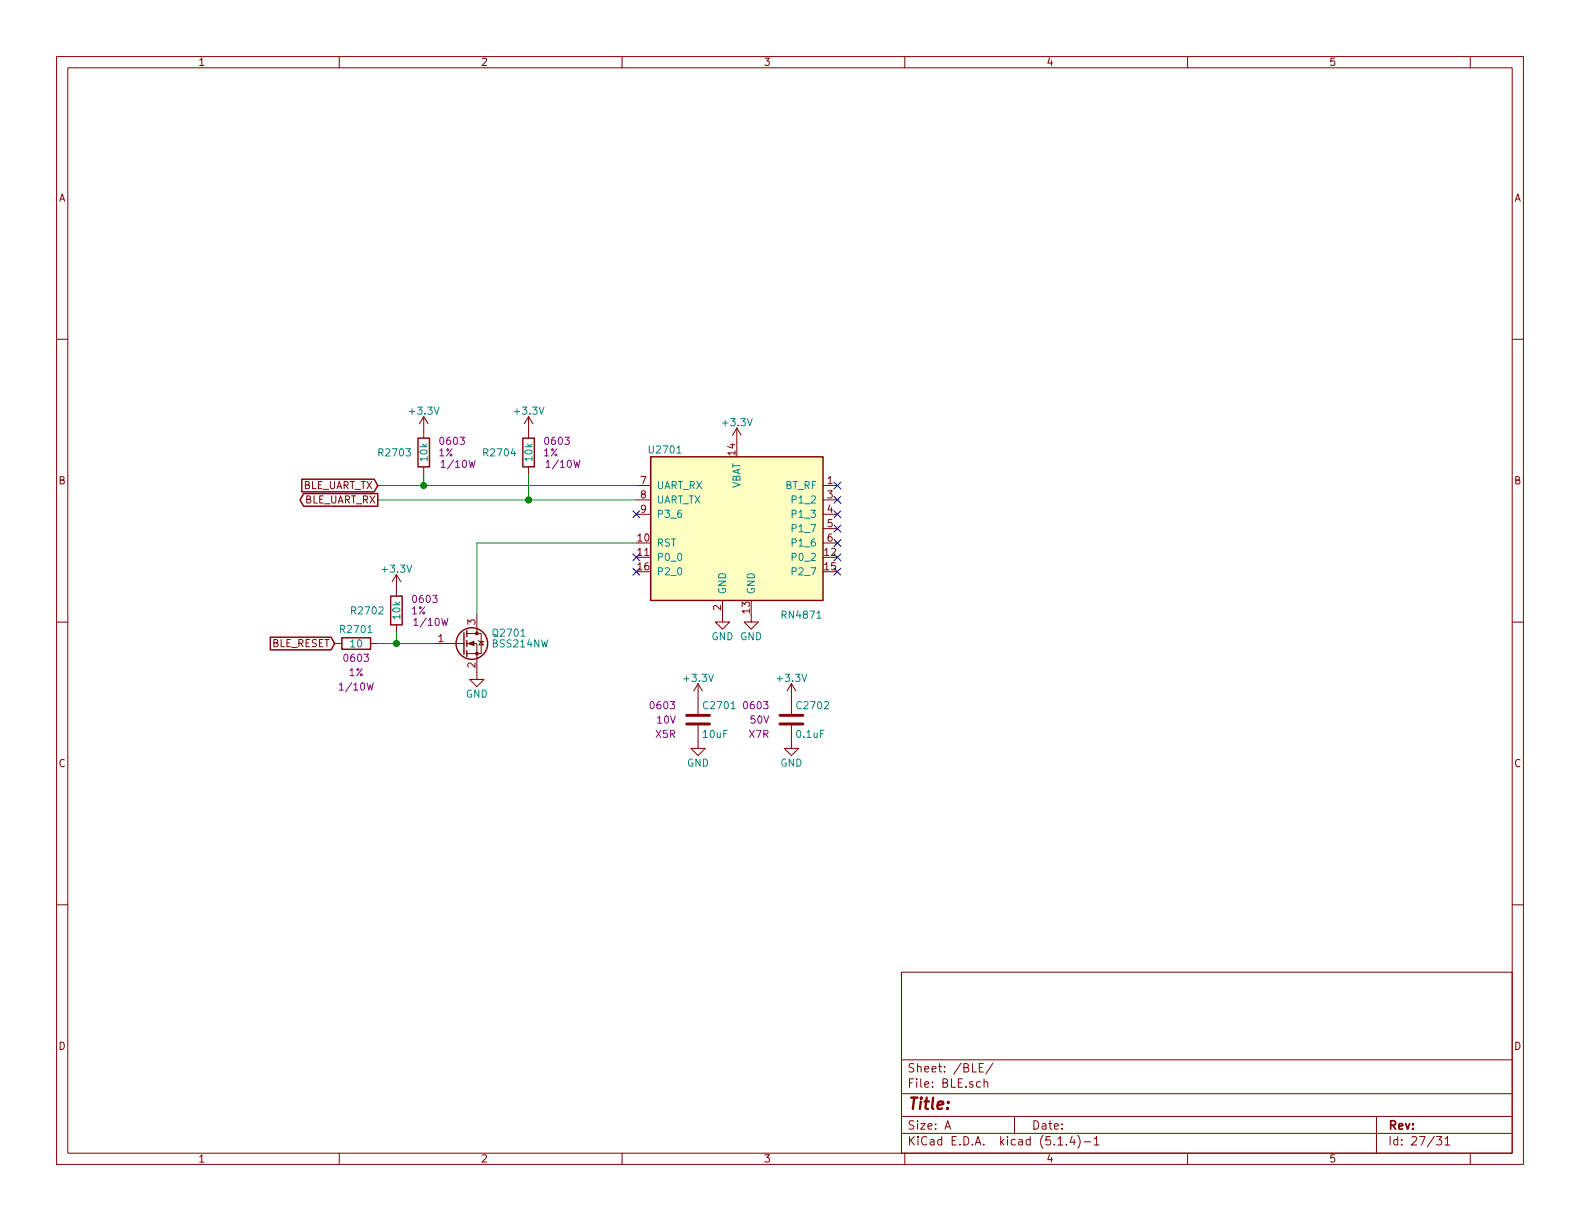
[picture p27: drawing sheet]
<svg xmlns="http://www.w3.org/2000/svg" width="279mm" height="216mm" viewBox="0 0 279 216" stroke-linecap="round" stroke-linejoin="round" font-family="sans-serif">
<defs><g id="words">
<text font-size="2.8" fill="#840000" x="160.4" y="196.2">Title:</text>
<g font-size="2.1" fill="#840000">
<text x="160.4" y="189.6">Sheet: /BLE/</text>
<text x="160.4" y="192.3">File: BLE.sch</text>
<text x="160.4" y="202.5">KiCad E.D.A. kicad (5.1.4)-1</text>
<text x="160.4" y="199.7">Size: A</text>
<text x="182.4" y="199.7">Date:</text>
<text x="245.4" y="199.7">Rev:</text>
<text x="245.4" y="202.5">Id: 27/31</text>
</g>
<g font-size="1.8" fill="#840000">
<text x="35" y="11.6">1</text>
<text x="85" y="11.6">2</text>
<text x="135" y="11.6">3</text>
<text x="185" y="11.6">4</text>
<text x="235" y="11.6">5</text>
<text x="10.4" y="35.6">A</text>
<text x="267.8" y="35.6">A</text>
<text x="130" y="80.5" transform="rotate(-90 130 80.5)">14</text>
<text x="10.4" y="85.6">B</text>
<text x="53.3" y="86.5">BLE_UART_TX</text>
<text x="53.7" y="89">BLE_UART_RX</text>
<text x="113.3" y="85.6">7</text>
<text x="113.3" y="88.1">8</text>
<text x="146.3" y="85.6">1</text>
<text x="146.3" y="88.1">3</text>
<text x="267.8" y="85.6">B</text>
<text x="112.8" y="95.8">10</text>
<text x="113.3" y="90.7">9</text>
<text x="146.3" y="90.7">4</text>
<text x="146.3" y="93.2">5</text>
<text x="146.3" y="95.8">6</text>
<text x="112.8" y="98.3">11</text>
<text x="112.8" y="100.8">16</text>
<text x="145.8" y="98.3">12</text>
<text x="145.8" y="100.8">15</text>
<text x="127.5" y="107.9" transform="rotate(-90 127.5 107.9)">2</text>
<text x="77.5" y="113.5">1</text>
<text x="84.1" y="110.5" transform="rotate(-90 84.1 110.5)">3</text>
<text x="132.6" y="108.4" transform="rotate(-90 132.6 108.4)">13</text>
<text x="48" y="114.4">BLE_RESET</text>
<text x="84.1" y="118.1" transform="rotate(-90 84.1 118.1)">2</text>
<text x="10.4" y="135.6">C</text>
<text x="267.8" y="135.6">C</text>
<text x="10.4" y="185.6">D</text>
<text x="267.8" y="185.6">D</text>
<text x="35" y="205.5">1</text>
<text x="85" y="205.5">2</text>
<text x="135" y="205.5">3</text>
<text x="185" y="205.5">4</text>
<text x="235" y="205.5">5</text>
</g>
<g font-size="1.8" fill="#008484">
<text x="72.6" y="73.3">+3.3V</text>
<text x="91.1" y="73.3">+3.3V</text>
<text x="128" y="75.4">+3.3V</text>
<text x="67.2" y="80.7">R2703</text>
<text x="75.6" y="81.5" transform="rotate(-90 75.6 81.5)">10k</text>
<text x="85.7" y="80.7">R2704</text>
<text x="94.2" y="81.5" transform="rotate(-90 94.2 81.5)">10k</text>
<text x="115" y="80.2">U2701</text>
<text x="116.1" y="86.5">UART_RX</text>
<text x="116.1" y="89">UART_TX</text>
<text x="130.9" y="86.6" transform="rotate(-90 130.9 86.6)">VBAT</text>
<text x="138.8" y="86.5">BT_RF</text>
<text x="140.4" y="89">P1_2</text>
<text x="116.1" y="91.6">P3_6</text>
<text x="140.4" y="91.6">P1_3</text>
<text x="140.4" y="94.1">P1_7</text>
<text x="67.8" y="101.3">+3.3V</text>
<text x="116.1" y="96.6">RST</text>
<text x="116.1" y="99.2">P0_0</text>
<text x="116.1" y="101.7">P2_0</text>
<text x="140.4" y="99.2">P0_2</text>
<text x="140.4" y="101.7">P2_7</text>
<text x="140.4" y="96.6">P1_6</text>
<text x="128.4" y="105.2" transform="rotate(-90 128.4 105.2)">GND</text>
<text x="133.5" y="105.2" transform="rotate(-90 133.5 105.2)">GND</text>
<text x="60.4" y="111.9">R2701</text>
<text x="62.4" y="108.6">R2702</text>
<text x="70.8" y="109.4" transform="rotate(-90 70.8 109.4)">10k</text>
<text x="87.4" y="112.6">Q2701</text>
<text x="125.8" y="113.2">GND GND</text>
<text x="138.5" y="109.4">RN4871</text>
<text x="62" y="114.5">10</text>
<text x="87.2" y="114.5">BSS214NW</text>
<text x="82.4" y="123.4">GND</text>
<text x="121.1" y="120.6">+3.3V</text>
<text x="124.6" y="125.4">C2701</text>
<text x="137.6" y="120.6">+3.3V</text>
<text x="141.1" y="125.4">C2702</text>
<text x="124.4" y="130.5">10uF</text>
<text x="141" y="130.5">0.1uF</text>
<text x="121.5" y="135.6">GND</text>
<text x="138" y="135.6">GND</text>
</g>
<g font-size="1.8" fill="#840084">
<text x="77.6" y="80.7">1%</text>
<text x="78" y="78.7">0603</text>
<text x="78.5" y="82.7">1/10W</text>
<text x="96.1" y="80.7">1%</text>
<text x="96.5" y="78.7">0603</text>
<text x="97" y="82.7">1/10W</text>
<text x="73.2" y="106.6">0603</text>
<text x="72.8" y="108.6">1%</text>
<text x="73.6" y="110.7">1/10W</text>
<text x="61" y="117">0603</text>
<text x="61.7" y="119.6">1%</text>
<text x="60.5" y="122.1">1/10W</text>
<text x="115.2" y="125.4">0603</text>
<text x="131.7" y="125.4">0603</text>
<text x="116" y="130.5">X5R</text>
<text x="116.2" y="127.9">10V</text>
<text x="132.5" y="130.5">X7R</text>
<text x="132.7" y="127.9">50V</text>
</g>
</g></defs>
<g fill="none" stroke="#840000" stroke-width=".18">
<path d="M10 10h259.4v195.9h-259.4zM12 12h255.4v191.9h-255.4zM60 10v2M110 10v2M160 10v2M210 10v2M260 10v2M10 60h2M267.4 60h2M74.9 73.7l-.7 1.2M74.9 73.7v3.8M74.9 73.7l.8 1.2"/>
<path d="M93.5 73.7l-.8 1.2M93.5 73.7v3.8M93.5 73.7l.7 1.2M130.3 75.7l-.8 1.3M130.3 75.7v2.5M130.3 75.7l.8 1.3M74.9 82.6v1.2M93.5 82.6v1.2M112.5 85.9h2.6M112.5 88.4h2.6M112.5 90.9h2.6M145.5 85.9h2.6"/>
<path d="M145.5 88.4h2.6M145.5 90.9h2.6M145.5 93.5h2.6M145.5 96h2.6M10 110h2M59.2 113.8h1.3M65.5 113.8h1.3M70.1 101.6l-.8 1.3M70.1 101.6v3.8M70.1 110.5v1.3M70.1 101.6l.8 1.3M76.7 113.8h5.3"/>
<path d="M82.5 113.8h1.8v6.3h1.3l-1.3 1.3-1.2-1.3h1.2M82.5 112h2.6v3.6h-2.6M84.3 108.7v3.3M84.6 113.3l.1 .1h.8l.1 .1M85.1 113.4l.4 .6h-.8zM127.8 106.2v3.8h1.2l-1.2 1.3-1.3-1.3h1.3M132.8 108.7v1.3h1.3l-1.3 1.3-1.2-1.3h1.2M267.4 110h2M123.4 128.3v4h1.3l-1.3 1.3-1.2-1.3h1.2M123.4 120.9l-.7 1.3M123.4 120.9v5.3M123.4 120.9l.8 1.3"/>
<path d="M140 128.3v4h1.2l-1.2 1.3-1.3-1.3h1.3M140 120.9l-.8 1.3M140 120.9v5.3M140 120.9l.7 1.3M10 160h2M267.4 160h2M159.4 171.9h108v32h-108zM159.4 197.4h108M159.4 193.4h108M159.4 187.4h108M167.1 199.7l.5-1.5 .5 1.5M167.2 199.2h.8"/>
<path d="M173.2 188.8h.5M173.4 191.3h-.5l-.2 .2v.6l.2 .2 .5-.1M173.9 188.1h-.7v1.5h.7M174 191.4l.1-.1a.37 .37 0 0 1 .6 .2v.8M174 190.8v1.5M175.6 188l-1.3 1.9M179.4 197.4v3M243.4 197.4v6.5M60 203.9v2M110 203.9v2M159.4 200.4h108M160 203.9v2"/>
<path d="M187.1 202.5h.8M188.6 202.3v.2M189.6 200.9l-.4 1.1h.9M189.9 201.5v1M190.6 200.8a1.71 1.71 0 0 1 0 2.2M191.7 201.9h1.2M193.5 201.4l.4-.4v1.5M193.5 202.5h.9M210 203.9v2M254 201h.9l-.4 .5 .4 .2v.6l-.2 .2-.7-.2M255.5 201.4l.5-.4v1.5M255.5 202.5h.9"/>
<path d="M260 203.9v2"/>
</g>
<g fill="none" stroke="#840000" stroke-width=".25">
<path d="M73.9 77.5h2v5.1h-2zM92.5 77.5h2v5.1h-2zM53.4 84.7h12.8l.6 1.2-.6 1.1h-12.8zM53.7 87.3h13.1v2.2h-13.1l-.6-1.1zM115.1 80.8h30.4v25.4h-30.4zM47.8 112.7h10.7l.7 1.1-.7 1.1h-10.7zM60.5 112.8h5v2h-5zM69.1 105.4h2v5.1h-2zM82 111.9v3.8M82.5 111.5v1M82.5 113.3v1M82.5 115.1v1"/>
<circle cx="83.4" cy="113.8" r="2.79"/>
</g>
<g fill="#840000" stroke="#840000" stroke-width=".18">
<path d="M82.8 113.8l1-.4v.8z"/>
<circle cx="84.3" cy="115.6" r=".25"/>
<circle cx="84.3" cy="112" r=".25"/>
</g>
<path d="M115.1 80.8h30.4v25.4h-30.4z" fill="#ffffc2" stroke="#ffffc2" stroke-width=".18"/>
<path d="M121.4 128h4.1M121.4 126.5h4.1M137.9 128h4.1M137.9 126.5h4.1" fill="none" stroke="#840000" stroke-width=".51"/>
<path d="M66.8 88.4h45.7M66.8 85.9h45.7M74.9 83.8v2.1M93.5 83.8v4.6M112.5 96h-28.2v12.7M66.8 113.8h9.9M70.1 111.8v2" fill="none" stroke="#008400" stroke-width=".18"/>
<g fill="#008400" stroke="#008400" stroke-width=".25">
<circle cx="70.1" cy="113.8" r=".51"/>
<circle cx="93.5" cy="88.4" r=".51"/>
<circle cx="74.9" cy="85.9" r=".51"/>
</g>
<g fill="none" stroke="#000084" stroke-width=".18">
<path d="M111.9 90.3l1.2 1.2M111.9 97.9l1.2 1.3M113.1 90.3l-1.2 1.2M113.1 97.9l-1.2 1.3M147.5 85.2l1.2 1.3M147.5 87.8l1.2 1.2M147.5 90.3l1.2 1.2M147.5 92.9l1.2 1.2M147.5 95.4l1.2 1.2M147.5 97.9l1.2 1.3M148.7 85.2l-1.2 1.3M148.7 87.8l-1.2 1.2"/>
<path d="M148.7 90.3l-1.2 1.2M148.7 92.9l-1.2 1.2M148.7 95.4l-1.2 1.2M148.7 97.9l-1.2 1.3M111.9 100.5l1.2 1.2M113.1 100.5l-1.2 1.2M147.5 100.5l1.2 1.2M148.7 100.5l-1.2 1.2"/>
</g>
<use href="#words"/>
</svg>
